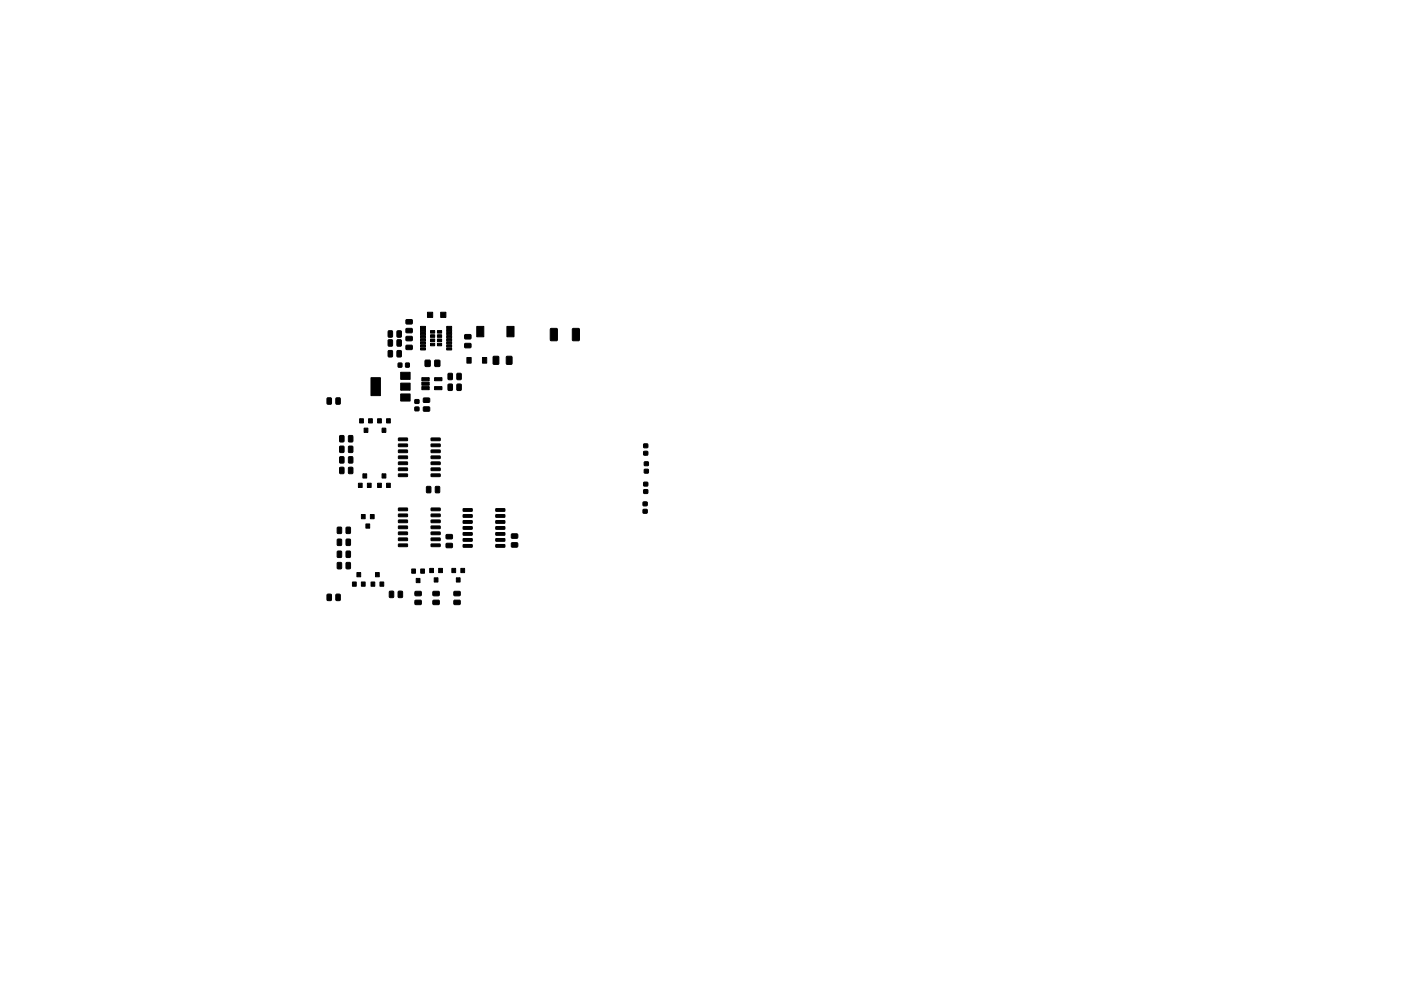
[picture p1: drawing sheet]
<svg xmlns="http://www.w3.org/2000/svg" width="297mm" height="210mm" viewBox="0 0 297 210" stroke-linecap="round" stroke-linejoin="round" font-family="sans-serif">
<g fill="#000" stroke="#000" stroke-width=".21">
<path d="M82.3 72.1l.9 .1-.1 1.2h-.8zM82.3 74.4l.9 .1-.1 1.2-.8-.1zM82.3 70.2l.9 .1-.1 1.2h-.8zM84.2 72.1l.9 .1-.1 1.2h-.8zM84.2 74.4l.9 .1-.1 1.2-.8-.1zM84.2 70.2l.9 .1-.1 1.2h-.8zM84.4 77.1h.8v.8h-.8zM86 77.1h.8l-.1 .8h-.7zM85 79h2v1.5h-2zM86.1 67.9l1.2-.1 .1 .9h-1.3zM86.1 69.7h1.2l.1 .8-1.3 .1zM86.1 71.4h1.2l.1 .8-1.3 .1z"/>
<path d="M86.1 73.3h1.2l.1 .8h-1.3zM89.2 69.2h1v.5h-1zM89.2 69.9h1v.4h-1zM89.2 70.5h1v.5h-1zM89.2 71.2h1v.4h-1zM89.2 71.8h1v.5h-1zM89.2 72.5h1v.4h-1zM89.2 73.1h1v.5h-1zM89.2 73.8h1v.4h-1zM90.2 76.5h1v1.2h-1zM90.6 66.2h1.1v1.1h-1.1zM91.3 70.1h.9v.6h-.9z"/>
<path d="M91.3 71h.9v.6h-.9zM91.3 71.9h.9v.6h-.9zM91.3 72.8h.9v.6h-.9zM92.2 76.5h1v1.2h-1zM92.7 70.1h.9v.6h-.9zM92.7 71h.9v.6h-.9zM92.7 71.9h.9v.6h-.9zM92.7 72.8h.9v.6h-.9zM93.4 66.2h1.1v1.1h-1.1zM95 79.2l.9 .1-.1 1.2h-.8zM94.7 73.8h1.1v.4h-1.1zM94.7 73.1h1.1v.5h-1.1z"/>
<path d="M94.7 72.5h1.1v.4h-1.1zM94.7 71.8h1.1v.5h-1.1zM94.7 71.2h1.1v.4h-1.1zM94.7 70.5h1.1v.5h-1.1zM94.7 69.9h1.1v.4h-1.1zM94.7 69.2h1.1v.5h-1.1zM96.9 79.2l.9 .1-.1 1.2h-.8zM99 75.8h.9v1.2h-.9zM98.6 71h1.2v.8l-1.2 .1zM98.6 72.9h1.2v.8l-1.2 .1zM101.1 69.3h1.5v2.2h-1.5zM102.3 75.8h.9v1.2h-.9z"/>
<path d="M104.6 75.6l1.1 .1v1.6l-1.1-.1zM107.5 69.3h1.5v2.2h-1.5zM107.4 75.6l1.1 .1v1.6l-1.1-.1zM116.7 69.7h1.2l.3 .1v2.3l-.1 .2h-1.2l-.2-.1zM121.4 69.7h1.2l.2 .1 .1 2.3-.2 .2h-1.1l-.2-.1zM69.4 84.5h.8v1.2h-.8zM71.3 84.5h.8v1.2h-.9zM72.1 99.2h.8l-.1 1.3-.8-.1zM72.1 94.7h.8l-.1 1.3-.8-.1zM72.1 92.5h.8l-.1 1.2h-.8zM72.1 96.9l.8 .1-.1 1.2h-.8zM73.9 99.2h.9l-.1 1.3-.8-.1z"/>
<path d="M73.9 94.7h.9l-.1 1.3-.8-.1zM73.9 92.5h.9l-.1 1.2h-.8zM73.9 96.9l.9 .1-.1 1.2h-.8zM76.2 88.8h.8v.9h-.8zM77.2 90.8h.8v.9h-.8zM78.1 88.8h.8v.9h-.8zM80.1 88.8h.8v.9h-.8zM78.7 80.1h2v3.8h-2zM81 90.8h.8v.9h-.8zM82 88.8h.8v.9h-.8zM84.5 93l1.8-.1 .1 .5-.1 .1h-1.7zM84.5 94.2h1.8l.1 .5-.1 .1h-1.7z"/>
<path d="M84.5 95.5h1.8l.1 .4-.1 .2-1.7-.1zM84.5 96.8l1.8-.1 .1 .5-.1 .1h-1.7zM84.5 98h1.8l.1 .5-.1 .1h-1.7zM84.5 99.3h1.8l.1 .4-.1 .2h-1.7zM85 83.6h2v1.5h-2zM85 81.3h2v1.5h-2zM88 86.4h.8v.7h-.8zM88 84.8h.8v.7l-.8 .1zM89.4 80.1h1.6v.7h-1.6zM89.4 81.1h1.6v.6h-1.6zM89.4 82h1.6v.7h-1.6zM89.8 86.4l1.2-.1 .1 .9h-1.3z"/>
<path d="M89.8 84.5h1.2l.1 .8-1.3 .1zM92.1 82h1.6v.7h-1.6zM92.1 80.1h1.6v.7h-1.6zM91.4 99.3h1.8l.1 .4-.1 .2h-1.7zM91.4 98h1.8l.1 .5-.1 .1h-1.7zM91.4 96.8l1.8-.1 .1 .5-.1 .1h-1.7zM91.4 95.5h1.8l.1 .4-.1 .2-1.7-.1zM91.4 94.2h1.8l.1 .5-.1 .1h-1.7zM91.4 93l1.8-.1 .1 .5-.1 .1h-1.7zM95 81.5l.9 .1-.1 1.2h-.8zM96.9 81.5l.9 .1-.1 1.2h-.8zM136.5 94.2h.8v.7l-.8 .1z"/>
<path d="M136.5 95.8h.8v.7h-.8zM136.6 99.6h.8l.1 .7-.9 .1zM136.6 98h.8l.1 .8h-.9zM71.5 111.9h.9l-.1 1.3-.8-.1zM71.5 117h.9l-.1 1.3-.8-.1zM71.5 119.4h.9l-.1 1.3-.8-.1zM71.5 114.4l.9 .1-.1 1.2-.8-.1zM73.4 111.9h.9l-.1 1.3-.8-.1zM73.4 117h.9l-.1 1.3-.8-.1zM73.4 119.4h.9l-.1 1.3-.8-.1zM73.4 114.4l.9 .1-.1 1.2-.8-.1zM76.6 109.2h.8v.9h-.8z"/>
<path d="M76 102.5h.8v.9h-.8zM77.6 111.2h.8v.9h-.8zM76.9 100.5h.8v.9h-.8zM78.5 109.2h.8v.9h-.8zM77.9 102.5h.8v.9h-.8zM80.1 102.5h.8v.9h-.8zM81 100.5h.8v.9h-.8zM82 102.5h.8v.9h-.8zM84.5 107.8h1.8l.1 .5-.1 .1h-1.7zM84.5 109.1l1.8-.1 .1 .5-.1 .1h-1.7zM84.5 110.4l1.8-.1 .1 .5-.1 .1h-1.7zM84.5 111.6h1.8l.1 .5-.1 .1h-1.7z"/>
<path d="M84.5 112.9h1.8l.1 .4-.1 .2-1.7-.1zM84.5 114.2l1.8-.1 .1 .5-.1 .1h-1.7zM84.5 115.4h1.8l.1 .5-.1 .1h-1.7zM84.5 100.6l1.8-.1 .1 .5-.1 .1h-1.7zM90.5 103.3h.8v1.2h-.9zM92.3 103.3h.9l-.1 1.2h-.8zM91.4 115.4h1.8l.1 .5-.1 .1h-1.7zM91.4 114.2l1.8-.1 .1 .5-.1 .1h-1.7zM91.4 112.9h1.8l.1 .4-.1 .2-1.7-.1zM91.4 111.6h1.8l.1 .5-.1 .1h-1.7zM91.4 110.4l1.8-.1 .1 .5-.1 .1h-1.7zM91.4 109.1l1.8-.1 .1 .5-.1 .1h-1.7z"/>
<path d="M91.4 107.8h1.8l.1 .5-.1 .1h-1.7zM91.4 100.6l1.8-.1 .1 .5-.1 .1h-1.7zM94.6 113.4h1.2l.1 .8-1.2 .1zM94.6 115.3h1.2l.1 .8-1.2 .1zM98.2 107.9h1.8l.1 .5-.1 .1h-1.7zM98.2 109.2h1.8l.1 .4-.1 .2h-1.7zM98.2 110.5l1.8-.1 .1 .5-.1 .1h-1.7zM98.2 111.8l1.8-.1 .1 .5-.1 .1h-1.7zM98.2 113h1.8l.1 .5-.1 .1h-1.7zM98.2 114.3h1.8l.1 .4-.1 .1h-1.7zM98.2 115.6l1.8-.1 .1 .5-.1 .1h-1.7zM105.1 115.6l1.8-.1 .2 .5-.2 .1h-1.7z"/>
<path d="M105.1 114.3h1.8l.2 .4-.2 .1h-1.7zM105.1 113h1.8l.2 .5-.2 .1h-1.7zM105.1 111.8l1.8-.1 .2 .5-.2 .1h-1.7zM105.1 110.5l1.8-.1 .2 .5-.2 .1h-1.7zM105.1 109.2h1.8l.2 .4-.2 .2h-1.7zM105.1 107.9h1.8l.2 .5-.2 .1h-1.7zM108.5 113.3h1.2l.1 .8-1.3 .1zM108.5 115.2h1.2l.1 .8-1.3 .1zM136.4 108.1h.8v.7l-.8 .1zM136.4 106.5h.8v.8h-.8zM136.5 102.3h.8v.8h-.8zM136.5 103.9h.8v.7l-.8 .1z"/>
<path d="M69.4 126.1h.8v1.3l-.8-.1zM71.3 126.1h.8v1.3l-.9-.1zM74.7 123.5h.8v.9h-.8zM75.7 121.5h.8v.9h-.8zM76.6 123.5h.8v.9h-.8zM78.7 123.5h.8v.9h-.8zM79.6 121.5h.8v.9h-.8zM80.6 123.5h.8v.9h-.8zM82.6 125.5h.9l-.1 1.3-.8-.1zM84.5 125.5h.8v1.3l-.9-.1zM87.3 120.7h.8v.9h-.8zM88.2 122.7h.8v.9h-.8z"/>
<path d="M88 127.4h1.2l.1 .8-1.2 .1zM88 125.5h1.2l.1 .8-1.2 .1zM89.2 120.7h.8v.9h-.8zM91.1 120.6h.8v.9h-.8zM92.1 122.6h.8v.9h-.8zM91.8 127.4h1.2l.1 .8-1.2 .1zM91.8 125.5h1.2l.1 .8-1.2 .1zM93 120.6h.8v.9h-.8zM95.8 120.6h.8v.9h-.8zM96.8 122.6h.8v.9h-.8zM96.3 127.4h1.2l.1 .8-1.3 .1zM96.3 125.5h1.2l.1 .8-1.3 .1z"/>
<path d="M97.7 120.6h.8v.9h-.8z"/>
</g>
</svg>
